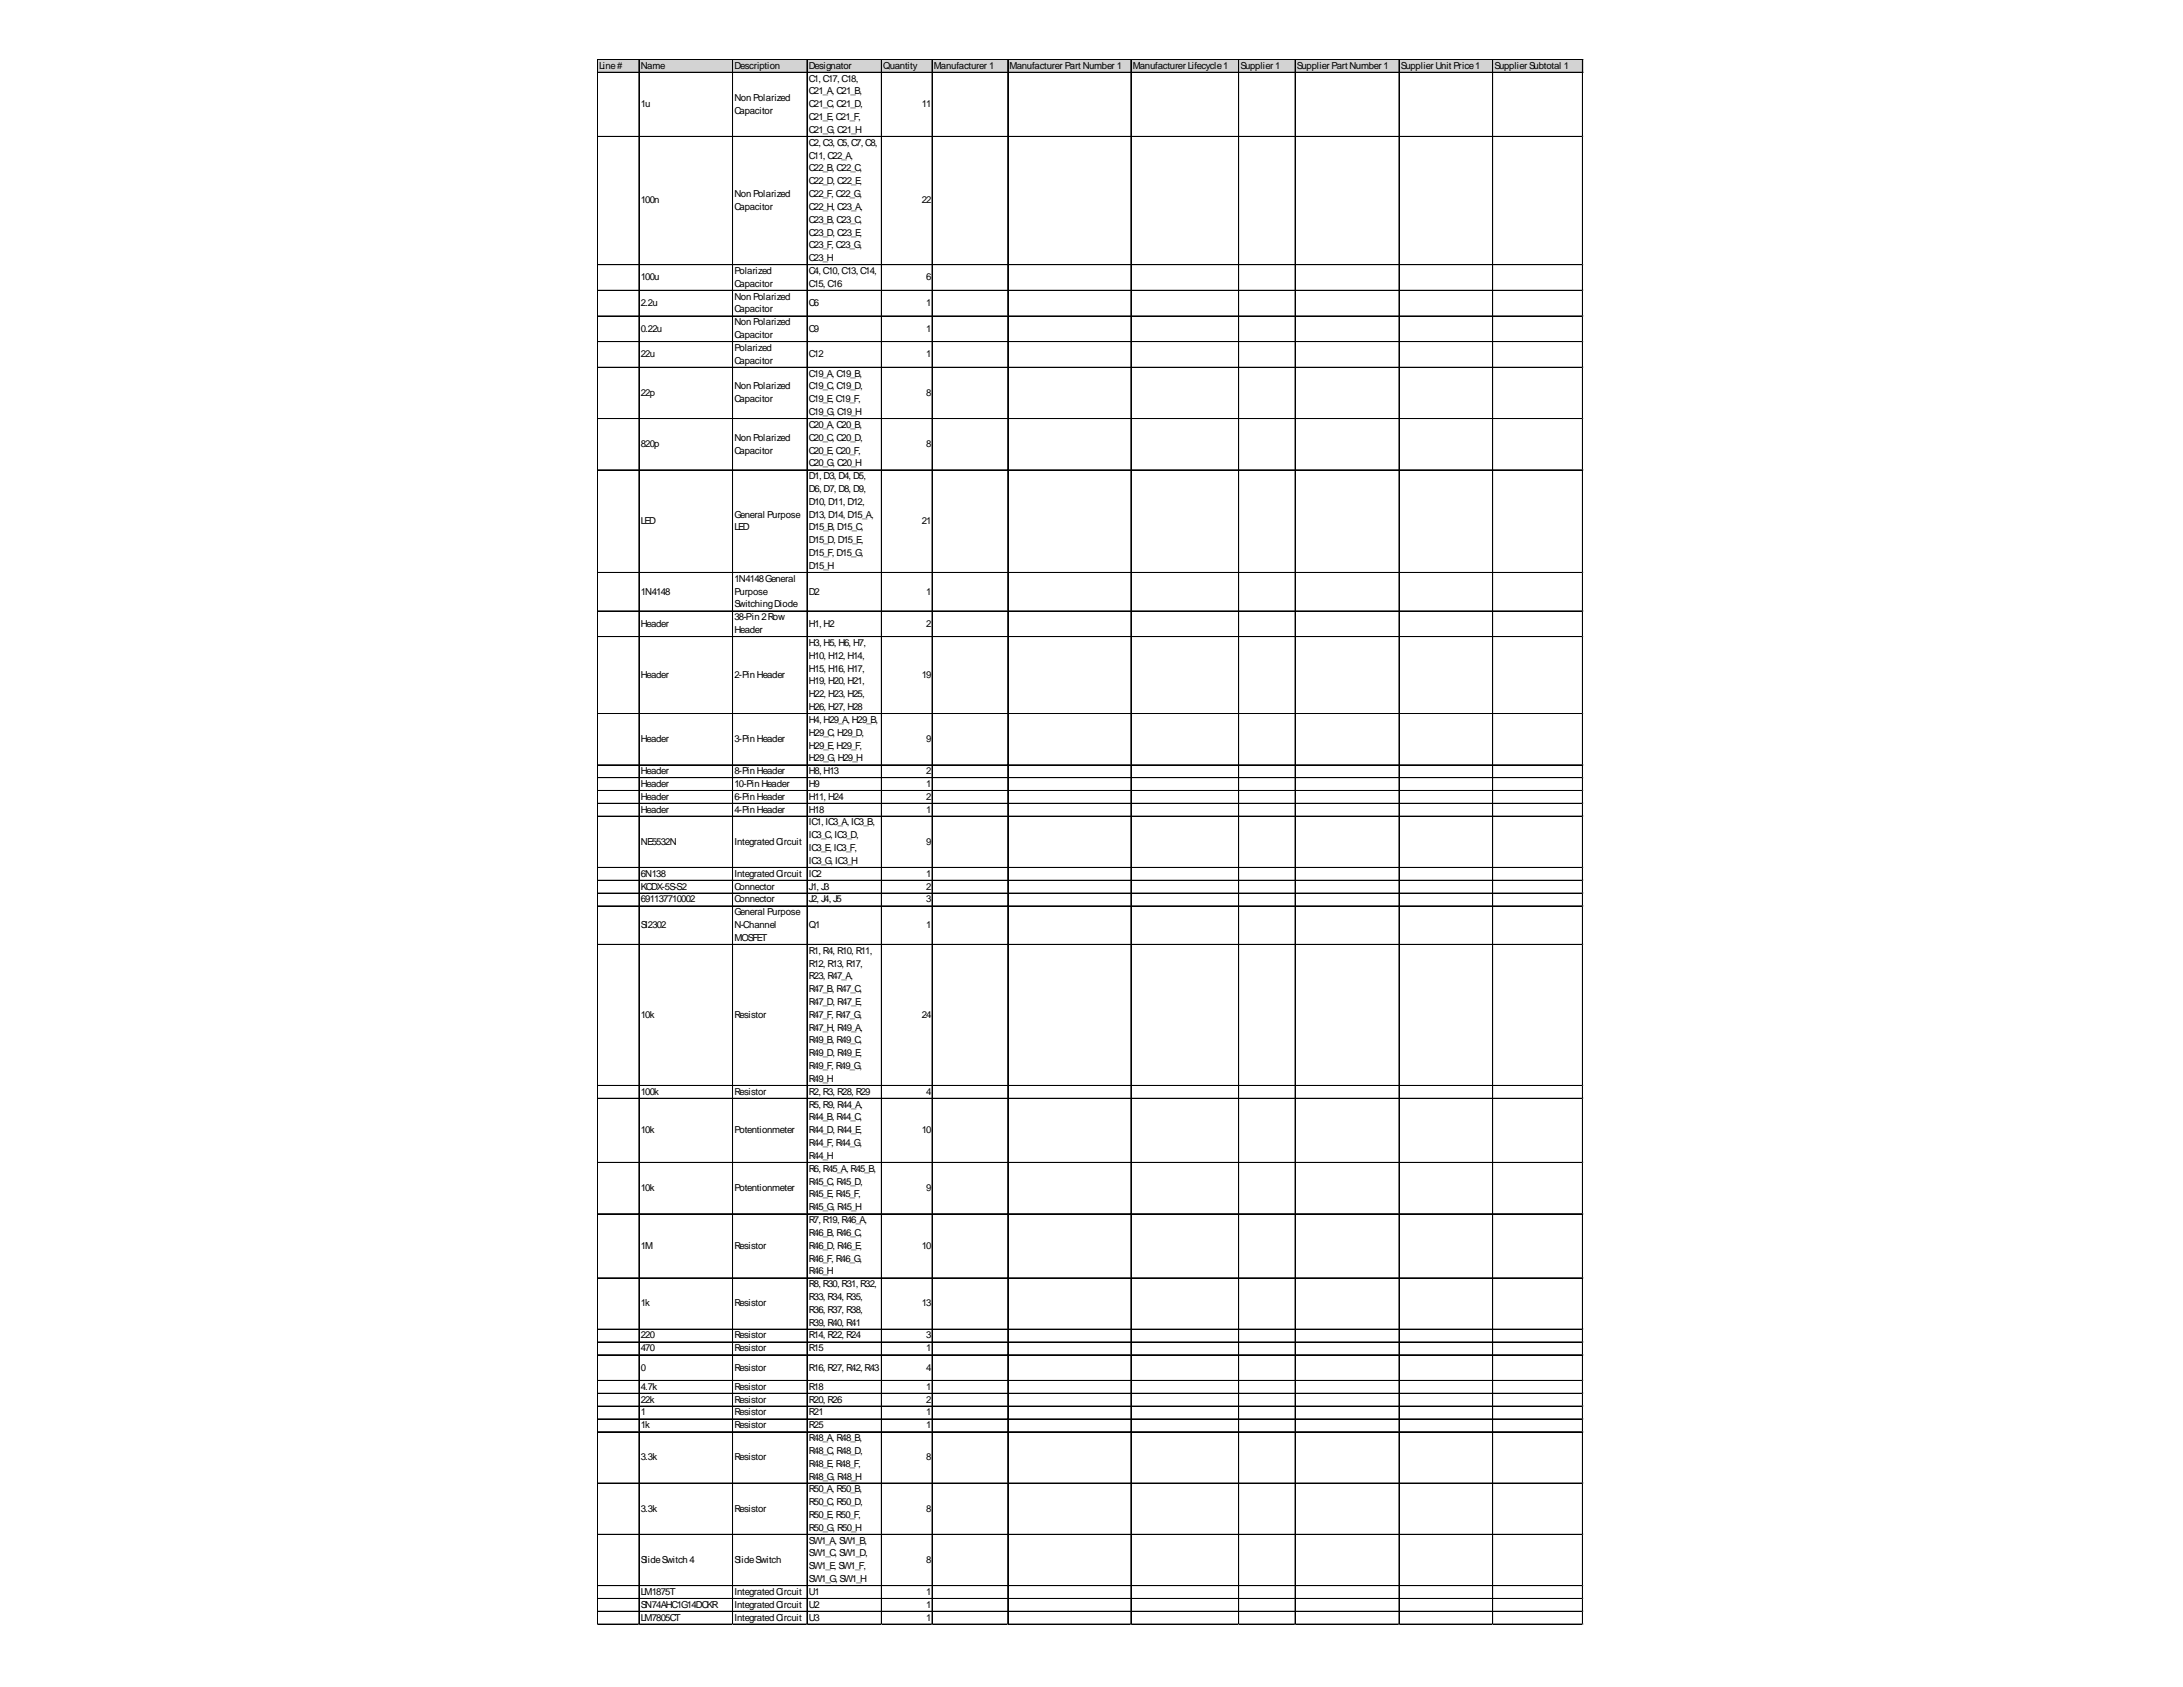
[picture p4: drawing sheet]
<svg xmlns="http://www.w3.org/2000/svg" width="279mm" height="216mm" viewBox="0 0 279 216" stroke-linecap="round" stroke-linejoin="round" font-family="sans-serif">
<defs><g id="words">
<g font-size="1.2">
<text x="76.7" y="8.8">Line#</text>
<text x="82" y="8.8">Name</text>
<text x="94" y="8.8">Description</text>
<text x="103.5" y="8.8">Designator</text>
<text x="103.5" y="10.4">C1, C17, C18,</text>
<text x="113" y="8.8">Quantity</text>
<text x="119.5" y="8.8">Manufacturer 1</text>
<text x="129.2" y="8.8">Manufacturer Part Number 1</text>
<text x="145" y="8.8">Manufacturer Lifecycle1</text>
<text x="158.8" y="8.8">Supplier 1</text>
<text x="166" y="8.8">Supplier Part Number 1</text>
<text x="179.3" y="8.8">Supplier Unit Price1</text>
<text x="191.3" y="8.8">Supplier Subtotal 1</text>
<text x="82" y="13.7">1u</text>
<text x="94" y="12.9">Non Polarized</text>
<text x="94" y="14.5">Capacitor</text>
<text x="103.5" y="12.1">C21_A, C21_B,</text>
<text x="103.5" y="13.7">C21_C, C21_D,</text>
<text x="103.5" y="15.4">C21_E, C21_F,</text>
<text x="103.5" y="17">C21_G, C21_H</text>
<text x="118" y="13.7">11</text>
<text x="103.5" y="18.7">C2, C3, C5, C7, C8,</text>
<text x="103.5" y="20.3">C11, C22_A,</text>
<text x="103.5" y="21.9">C22_B, C22_C,</text>
<text x="103.5" y="23.6">C22_D, C22_E,</text>
<text x="82" y="26">100n</text>
<text x="94" y="25.2">Non Polarized</text>
<text x="94" y="26.9">Capacitor</text>
<text x="103.5" y="25.2">C22_F, C22_G,</text>
<text x="103.5" y="26.9">C22_H, C23_A,</text>
<text x="103.5" y="28.5">C23_B, C23_C,</text>
<text x="118" y="26">22</text>
<text x="82" y="35.9">100u</text>
<text x="94" y="35.1">Polarized</text>
<text x="103.5" y="30.1">C23_D, C23_E,</text>
<text x="103.5" y="31.8">C23_F, C23_G,</text>
<text x="103.5" y="33.4">C23_H</text>
<text x="103.5" y="35.1">C4, C10, C13, C14,</text>
<text x="118.5" y="35.9">6</text>
<text x="82" y="39.2">2.2u</text>
<text x="94" y="36.7">Capacitor</text>
<text x="94" y="38.3">Non Polarized</text>
<text x="94" y="40">Capacitor</text>
<text x="94" y="41.6">Non Polarized</text>
<text x="103.5" y="36.7">C15, C16</text>
<text x="103.5" y="39.2">C6</text>
<text x="118.5" y="39.2">1</text>
<text x="82" y="42.5">0.22u</text>
<text x="82" y="45.7">22u</text>
<text x="94" y="43.3">Capacitor</text>
<text x="94" y="44.9">Polarized</text>
<text x="94" y="46.6">Capacitor</text>
<text x="103.5" y="42.5">C9</text>
<text x="103.5" y="45.7">C12</text>
<text x="118.5" y="42.5">1</text>
<text x="118.5" y="45.7">1</text>
<text x="82" y="50.7">22p</text>
<text x="94" y="49.8">Non Polarized</text>
<text x="94" y="51.5">Capacitor</text>
<text x="103.5" y="48.2">C19_A, C19_B,</text>
<text x="103.5" y="49.8">C19_C, C19_D,</text>
<text x="103.5" y="51.5">C19_E, C19_F,</text>
<text x="103.5" y="53.1">C19_G, C19_H</text>
<text x="118.5" y="50.7">8</text>
<text x="82" y="57.2">820p</text>
<text x="94" y="56.4">Non Polarized</text>
<text x="94" y="58">Capacitor</text>
<text x="103.5" y="54.8">C20_A, C20_B,</text>
<text x="103.5" y="56.4">C20_C, C20_D,</text>
<text x="103.5" y="58">C20_E, C20_F,</text>
<text x="103.5" y="59.7">C20_G, C20_H</text>
<text x="118.5" y="57.2">8</text>
<text x="103.5" y="61.3">D1, D3, D4, D5,</text>
<text x="103.5" y="63">D6, D7, D8, D9,</text>
<text x="103.5" y="64.6">D10, D11, D12,</text>
<text x="82" y="67.1">LED</text>
<text x="94" y="66.2">General Purpose</text>
<text x="94" y="67.9">LED</text>
<text x="103.5" y="66.2">D13, D14, D15_A,</text>
<text x="103.5" y="67.9">D15_B, D15_C,</text>
<text x="103.5" y="69.5">D15_D, D15_E,</text>
<text x="103.5" y="71.2">D15_F, D15_G,</text>
<text x="118" y="67.1">21</text>
<text x="82" y="76.1">1N4148</text>
<text x="94" y="74.5">1N4148General</text>
<text x="94" y="76.1">Purpose</text>
<text x="94" y="77.7">SwitchingDiode</text>
<text x="103.5" y="72.8">D15_H</text>
<text x="103.5" y="76.1">D2</text>
<text x="118.5" y="76.1">1</text>
<text x="82" y="80.2">Header</text>
<text x="94" y="79.4">38-Pin 2Row</text>
<text x="94" y="81">Header</text>
<text x="103.5" y="80.2">H1, H2</text>
<text x="103.5" y="82.7">H3, H5, H6, H7,</text>
<text x="118.5" y="80.2">2</text>
<text x="82" y="86.8">Header</text>
<text x="94" y="86.8">2-Pin Header</text>
<text x="103.5" y="84.3">H10, H12, H14,</text>
<text x="103.5" y="85.9">H15, H16, H17,</text>
<text x="103.5" y="87.6">H19, H20, H21,</text>
<text x="103.5" y="89.2">H22, H23, H25,</text>
<text x="118" y="86.8">19</text>
<text x="82" y="95">Header</text>
<text x="94" y="95">3-Pin Header</text>
<text x="103.5" y="90.9">H26, H27, H28</text>
<text x="103.5" y="92.5">H4, H29_A, H29_B,</text>
<text x="103.5" y="94.2">H29_C, H29_D,</text>
<text x="103.5" y="95.8">H29_E, H29_F,</text>
<text x="118.5" y="95">9</text>
<text x="82" y="99.1">Header</text>
<text x="82" y="100.7">Header</text>
<text x="94" y="99.1">8-Pin Header</text>
<text x="94" y="100.7">10-Pin Header</text>
<text x="103.5" y="97.4">H29_G, H29_H</text>
<text x="103.5" y="99.1">H8, H13</text>
<text x="103.5" y="100.7">H9</text>
<text x="118.5" y="99.1">2</text>
<text x="118.5" y="100.7">1</text>
<text x="82" y="102.4">Header</text>
<text x="82" y="104">Header</text>
<text x="94" y="102.4">6-Pin Header</text>
<text x="94" y="104">4-Pin Header</text>
<text x="103.5" y="102.4">H11, H24</text>
<text x="103.5" y="104">H18</text>
<text x="103.5" y="105.6">IC1, IC3_A, IC3_B,</text>
<text x="103.5" y="107.3">IC3_C, IC3_D,</text>
<text x="118.5" y="102.4">2</text>
<text x="118.5" y="104">1</text>
<text x="82" y="108.1">NE5532N</text>
<text x="82" y="112.2">6N138</text>
<text x="82" y="113.8">KCDX-5S-S2</text>
<text x="94" y="108.1">Integrated Circuit</text>
<text x="94" y="112.2">Integrated Circuit</text>
<text x="94" y="113.8">Connector</text>
<text x="103.5" y="108.9">IC3_E, IC3_F,</text>
<text x="103.5" y="110.6">IC3_G, IC3_H</text>
<text x="103.5" y="112.2">IC2</text>
<text x="103.5" y="113.8">J1, J3</text>
<text x="118.5" y="108.1">9</text>
<text x="118.5" y="112.2">1</text>
<text x="118.5" y="113.8">2</text>
<text x="82" y="115.5">691137710002</text>
<text x="82" y="118.8">SI2302</text>
<text x="94" y="115.5">Connector</text>
<text x="94" y="117.1">General Purpose</text>
<text x="94" y="118.8">N-Channel</text>
<text x="103.5" y="115.5">J2, J4, J5</text>
<text x="103.5" y="118.8">Q1</text>
<text x="118.5" y="115.5">3</text>
<text x="118.5" y="118.8">1</text>
<text x="94" y="120.4">MOSFET</text>
<text x="103.5" y="122.1">R1, R4, R10, R11,</text>
<text x="103.5" y="123.7">R12, R13, R17,</text>
<text x="103.5" y="125.3">R23, R47_A,</text>
<text x="82" y="130.3">10k</text>
<text x="94" y="130.3">Resistor</text>
<text x="103.5" y="127">R47_B, R47_C,</text>
<text x="103.5" y="128.6">R47_D, R47_E,</text>
<text x="103.5" y="130.3">R47_F, R47_G,</text>
<text x="103.5" y="131.9">R47_H, R49_A,</text>
<text x="118" y="130.3">24</text>
<text x="103.5" y="133.5">R49_B, R49_C,</text>
<text x="103.5" y="135.2">R49_D, R49_E,</text>
<text x="103.5" y="136.8">R49_F, R49_G,</text>
<text x="82" y="140.1">100k</text>
<text x="94" y="140.1">Resistor</text>
<text x="103.5" y="138.5">R49_H</text>
<text x="103.5" y="140.1">R2, R3, R28, R29</text>
<text x="103.5" y="141.8">R5, R9, R44_A,</text>
<text x="103.5" y="143.4">R44_B, R44_C,</text>
<text x="118.5" y="140.1">4</text>
<text x="82" y="145">10k</text>
<text x="94" y="145">Potentionmeter</text>
<text x="103.5" y="145">R44_D, R44_E,</text>
<text x="103.5" y="146.7">R44_F, R44_G,</text>
<text x="103.5" y="148.3">R44_H</text>
<text x="103.5" y="150">R6, R45_A, R45_B,</text>
<text x="118" y="145">10</text>
<text x="82" y="152.4">10k</text>
<text x="94" y="152.4">Potentionmeter</text>
<text x="103.5" y="151.6">R45_C, R45_D,</text>
<text x="103.5" y="153.2">R45_E, R45_F,</text>
<text x="103.5" y="154.9">R45_G, R45_H</text>
<text x="118.5" y="152.4">9</text>
<text x="82" y="159.8">1M</text>
<text x="94" y="159.8">Resistor</text>
<text x="103.5" y="156.5">R7, R19, R46_A,</text>
<text x="103.5" y="158.2">R46_B, R46_C,</text>
<text x="103.5" y="159.8">R46_D, R46_E,</text>
<text x="103.5" y="161.4">R46_F, R46_G,</text>
<text x="118" y="159.8">10</text>
<text x="82" y="167.2">1k</text>
<text x="94" y="167.2">Resistor</text>
<text x="103.5" y="163.1">R46_H</text>
<text x="103.5" y="164.7">R8, R30, R31, R32,</text>
<text x="103.5" y="166.4">R33, R34, R35,</text>
<text x="118" y="167.2">13</text>
<text x="82" y="171.3">220</text>
<text x="82" y="172.9">470</text>
<text x="94" y="171.3">Resistor</text>
<text x="94" y="172.9">Resistor</text>
<text x="103.5" y="168">R36, R37, R38,</text>
<text x="103.5" y="169.7">R39, R40, R41</text>
<text x="103.5" y="171.3">R14, R22, R24</text>
<text x="103.5" y="172.9">R15</text>
<text x="118.5" y="171.3">3</text>
<text x="118.5" y="172.9">1</text>
<text x="82" y="175.4">0</text>
<text x="82" y="177.9">4.7k</text>
<text x="82" y="179.5">22k</text>
<text x="94" y="175.4">Resistor</text>
<text x="94" y="177.9">Resistor</text>
<text x="94" y="179.5">Resistor</text>
<text x="103.5" y="175.4">R16, R27, R42, R43</text>
<text x="103.5" y="177.9">R18</text>
<text x="103.5" y="179.5">R20, R26</text>
<text x="118.5" y="175.4">4</text>
<text x="118.5" y="177.9">1</text>
<text x="118.5" y="179.5">2</text>
<text x="82" y="181.1">1</text>
<text x="82" y="182.8">1k</text>
<text x="94" y="181.1">Resistor</text>
<text x="94" y="182.8">Resistor</text>
<text x="103.5" y="181.1">R21</text>
<text x="103.5" y="182.8">R25</text>
<text x="103.5" y="184.4">R48_A, R48_B,</text>
<text x="118.5" y="181.1">1</text>
<text x="118.5" y="182.8">1</text>
<text x="82" y="186.9">3.3k</text>
<text x="94" y="186.9">Resistor</text>
<text x="103.5" y="186.1">R48_C, R48_D,</text>
<text x="103.5" y="187.7">R48_E, R48_F,</text>
<text x="103.5" y="189.3">R48_G, R48_H</text>
<text x="103.5" y="191">R50_A, R50_B,</text>
<text x="118.5" y="186.9">8</text>
<text x="82" y="193.5">3.3k</text>
<text x="94" y="193.5">Resistor</text>
<text x="103.5" y="192.6">R50_C, R50_D,</text>
<text x="103.5" y="194.3">R50_E, R50_F,</text>
<text x="103.5" y="195.9">R50_G, R50_H</text>
<text x="103.5" y="197.6">SW1_A, SW1_B,</text>
<text x="118.5" y="193.5">8</text>
<text x="82" y="200">SlideSwitch 4</text>
<text x="94" y="200">SlideSwitch</text>
<text x="103.5" y="199.2">SW1_C, SW1_D,</text>
<text x="103.5" y="200.8">SW1_E, SW1_F,</text>
<text x="103.5" y="202.5">SW1_G, SW1_H</text>
<text x="118.5" y="200">8</text>
<text x="82" y="204.1">LM1875T</text>
<text x="82" y="205.8">SN74AHC1G14DCKR</text>
<text x="82" y="207.4">LM7805CT</text>
<text x="94" y="204.1">Integrated Circuit</text>
<text x="94" y="205.8">Integrated Circuit</text>
<text x="94" y="207.4">Integrated Circuit</text>
<text x="103.5" y="204.1">U1</text>
<text x="103.5" y="205.8">U2</text>
<text x="103.5" y="207.4">U3</text>
<text x="118.5" y="204.1">1</text>
<text x="118.5" y="205.8">1</text>
<text x="118.5" y="207.4">1</text>
</g>
</g></defs>
<path d="M76.5 7.6h126.2v1.7h-126.2z" fill="#d3d3d3"/>
<g fill="none" stroke="#000" stroke-width=".13">
<path d="M76.4 7.6v200.3M76.5 7.6v200.3M76.5 7.6h126.1M76.5 9.2h126.1M76.5 9.3h126.1M76.5 17.5h126.1M81.8 7.7v200.2M93.8 7.7v200.2M103.3 7.7v200.2M112.8 7.7v200.2M119.3 7.7v200.2M129 7.7v200.2"/>
<path d="M144.7 7.7v200.2M144.8 7.7v200.2M158.5 7.7v200.2M158.6 7.7v200.2M165.8 7.7v200.2M179.1 7.7v200.2M191 7.7v200.2M191.1 7.7v200.2M202.5 7.7v200.2M202.6 7.7v200.2M76.5 33.9h126.1M76.5 37.2h126.1"/>
<path d="M76.5 40.4h126.1M76.5 40.5h126.1M76.5 43.7h126.1M76.5 43.8h126.1M76.5 47h126.1M76.5 53.6h126.1M76.5 60.1h126.1M76.5 60.2h126.1M76.5 73.3h126.1M76.5 78.2h126.1M76.5 81.5h126.1M76.5 91.3h126.1"/>
<path d="M76.5 91.4h126.1M76.5 97.9h126.1M76.5 99.5h126.1M76.5 99.6h126.1M76.5 101.2h126.1M76.5 102.8h126.1M76.5 104.4h126.1M76.5 104.5h126.1M76.5 111h126.1M76.5 111.1h126.1M76.5 112.7h126.1M76.5 114.3h126.1"/>
<path d="M76.5 115.9h126.1M76.5 116h126.1M76.5 120.9h126.1M76.5 138.9h126.1M76.5 139h126.1M76.5 140.6h126.1M76.5 148.8h126.1M76.5 155.3h126.1M76.5 155.4h126.1M76.5 163.5h126.1M76.5 163.6h126.1M76.5 170.1h126.1"/>
<path d="M76.5 171.7h126.1M76.5 171.8h126.1M76.5 173.4h126.1M76.5 176.7h126.1M76.5 178.3h126.1M76.5 179.9h126.1M76.5 180h126.1M76.5 181.6h126.1M76.5 183.2h126.1M76.5 183.3h126.1M76.5 189.8h126.1M76.5 196.4h126.1"/>
<path d="M76.5 202.9h126.1M76.5 203h126.1M76.5 204.6h126.1M76.5 206.2h126.1M76.5 207.8h126.1M76.5 207.9h126.1"/>
</g>
<path d="M76.4 207.9v.1" fill="none" stroke="#e0e0e0" stroke-width=".13"/>
<path d="M76.4 207.9l.1 .1z" fill="#e0e0e0"/>
<path d="M81.8 207.9v.1" fill="none" stroke="#e0e0e0" stroke-width=".13"/>
<path d="M81.8 207.9l.1 .1z" fill="#e0e0e0"/>
<path d="M93.8 207.9v.1" fill="none" stroke="#e0e0e0" stroke-width=".13"/>
<path d="M93.8 207.9v.1z" fill="#e0e0e0"/>
<path d="M103.3 207.9v.1" fill="none" stroke="#e0e0e0" stroke-width=".13"/>
<path d="M103.3 207.9l.1 .1z" fill="#e0e0e0"/>
<path d="M112.8 207.9v.1" fill="none" stroke="#e0e0e0" stroke-width=".13"/>
<path d="M112.8 207.9l.1 .1z" fill="#e0e0e0"/>
<path d="M119.3 207.9v.1" fill="none" stroke="#e0e0e0" stroke-width=".13"/>
<path d="M119.3 207.9l.1 .1z" fill="#e0e0e0"/>
<path d="M129 207.9v.1" fill="none" stroke="#e0e0e0" stroke-width=".13"/>
<path d="M129 207.9l.1 .1z" fill="#e0e0e0"/>
<path d="M144.7 207.9v.1" fill="none" stroke="#e0e0e0" stroke-width=".13"/>
<path d="M144.7 207.9l.1 .1z" fill="#e0e0e0"/>
<path d="M158.5 207.9v.1" fill="none" stroke="#e0e0e0" stroke-width=".13"/>
<path d="M158.5 207.9l.1 .1z" fill="#e0e0e0"/>
<path d="M165.8 207.9v.1" fill="none" stroke="#e0e0e0" stroke-width=".13"/>
<path d="M165.8 207.9v.1z" fill="#e0e0e0"/>
<path d="M179.1 207.9v.1" fill="none" stroke="#e0e0e0" stroke-width=".13"/>
<path d="M179.1 207.9v.1z" fill="#e0e0e0"/>
<path d="M191 207.9v.1" fill="none" stroke="#e0e0e0" stroke-width=".13"/>
<path d="M191 207.9l.1 .1z" fill="#e0e0e0"/>
<path d="M202.5 207.9v.1" fill="none" stroke="#e0e0e0" stroke-width=".13"/>
<path d="M202.5 207.9l.1 .1z" fill="#e0e0e0"/>
<path d="M202.6 17.5h.1" fill="none" stroke="#e0e0e0" stroke-width=".13"/>
<path d="M202.6 17.5h.1z" fill="#e0e0e0"/>
<path d="M202.6 33.9h.1" fill="none" stroke="#e0e0e0" stroke-width=".13"/>
<path d="M202.6 33.9l.1 .1z" fill="#e0e0e0"/>
<path d="M202.6 37.2h.1" fill="none" stroke="#e0e0e0" stroke-width=".13"/>
<path d="M202.6 37.2h.1z" fill="#e0e0e0"/>
<path d="M202.6 40.4h.1" fill="none" stroke="#e0e0e0" stroke-width=".13"/>
<path d="M202.6 40.4l.1 .1z" fill="#e0e0e0"/>
<path d="M202.6 43.7h.1" fill="none" stroke="#e0e0e0" stroke-width=".13"/>
<path d="M202.6 43.7l.1 .1z" fill="#e0e0e0"/>
<path d="M202.6 47h.1" fill="none" stroke="#e0e0e0" stroke-width=".13"/>
<path d="M202.6 47l.1 .1z" fill="#e0e0e0"/>
<path d="M202.6 53.6h.1" fill="none" stroke="#e0e0e0" stroke-width=".13"/>
<path d="M202.6 53.6h.1z" fill="#e0e0e0"/>
<path d="M202.6 60.1h.1" fill="none" stroke="#e0e0e0" stroke-width=".13"/>
<path d="M202.6 60.1l.1 .1z" fill="#e0e0e0"/>
<path d="M202.6 73.3h.1" fill="none" stroke="#e0e0e0" stroke-width=".13"/>
<path d="M202.6 73.3h.1z" fill="#e0e0e0"/>
<path d="M202.6 78.2h.1" fill="none" stroke="#e0e0e0" stroke-width=".13"/>
<path d="M202.6 78.2l.1 .1z" fill="#e0e0e0"/>
<path d="M202.6 81.5h.1" fill="none" stroke="#e0e0e0" stroke-width=".13"/>
<path d="M202.6 81.5h.1z" fill="#e0e0e0"/>
<path d="M202.6 91.3h.1" fill="none" stroke="#e0e0e0" stroke-width=".13"/>
<path d="M202.6 91.3l.1 .1z" fill="#e0e0e0"/>
<path d="M202.6 97.9h.1" fill="none" stroke="#e0e0e0" stroke-width=".13"/>
<path d="M202.6 97.9l.1 .1z" fill="#e0e0e0"/>
<path d="M202.6 99.5h.1" fill="none" stroke="#e0e0e0" stroke-width=".13"/>
<path d="M202.6 99.5l.1 .1z" fill="#e0e0e0"/>
<path d="M202.6 101.2h.1" fill="none" stroke="#e0e0e0" stroke-width=".13"/>
<path d="M202.6 101.2h.1z" fill="#e0e0e0"/>
<path d="M202.6 102.8h.1" fill="none" stroke="#e0e0e0" stroke-width=".13"/>
<path d="M202.6 102.8l.1 .1z" fill="#e0e0e0"/>
<path d="M202.6 104.4h.1" fill="none" stroke="#e0e0e0" stroke-width=".13"/>
<path d="M202.6 104.4l.1 .1z" fill="#e0e0e0"/>
<path d="M202.6 111h.1" fill="none" stroke="#e0e0e0" stroke-width=".13"/>
<path d="M202.6 111l.1 .1z" fill="#e0e0e0"/>
<path d="M202.6 112.7h.1" fill="none" stroke="#e0e0e0" stroke-width=".13"/>
<path d="M202.6 112.7h.1z" fill="#e0e0e0"/>
<path d="M202.6 114.3h.1" fill="none" stroke="#e0e0e0" stroke-width=".13"/>
<path d="M202.6 114.3l.1 .1z" fill="#e0e0e0"/>
<path d="M202.6 115.9h.1" fill="none" stroke="#e0e0e0" stroke-width=".13"/>
<path d="M202.6 115.9l.1 .1z" fill="#e0e0e0"/>
<path d="M202.6 120.9h.1" fill="none" stroke="#e0e0e0" stroke-width=".13"/>
<path d="M202.6 120.9h.1z" fill="#e0e0e0"/>
<path d="M202.6 138.9h.1" fill="none" stroke="#e0e0e0" stroke-width=".13"/>
<path d="M202.6 138.9l.1 .1z" fill="#e0e0e0"/>
<path d="M202.6 140.6h.1" fill="none" stroke="#e0e0e0" stroke-width=".13"/>
<path d="M202.6 140.6h.1z" fill="#e0e0e0"/>
<path d="M202.6 148.8h.1" fill="none" stroke="#e0e0e0" stroke-width=".13"/>
<path d="M202.6 148.8h.1z" fill="#e0e0e0"/>
<path d="M202.6 155.3h.1" fill="none" stroke="#e0e0e0" stroke-width=".13"/>
<path d="M202.6 155.3l.1 .1z" fill="#e0e0e0"/>
<path d="M202.6 163.5h.1" fill="none" stroke="#e0e0e0" stroke-width=".13"/>
<path d="M202.6 163.5l.1 .1z" fill="#e0e0e0"/>
<path d="M202.6 170.1h.1" fill="none" stroke="#e0e0e0" stroke-width=".13"/>
<path d="M202.6 170.1l.1 .1z" fill="#e0e0e0"/>
<path d="M202.6 171.7h.1" fill="none" stroke="#e0e0e0" stroke-width=".13"/>
<path d="M202.6 171.7l.1 .1z" fill="#e0e0e0"/>
<path d="M202.6 173.4h.1" fill="none" stroke="#e0e0e0" stroke-width=".13"/>
<path d="M202.6 173.4l.1 .1z" fill="#e0e0e0"/>
<path d="M202.6 176.7h.1" fill="none" stroke="#e0e0e0" stroke-width=".13"/>
<path d="M202.6 176.7h.1z" fill="#e0e0e0"/>
<path d="M202.6 178.3h.1" fill="none" stroke="#e0e0e0" stroke-width=".13"/>
<path d="M202.6 178.3l.1 .1z" fill="#e0e0e0"/>
<path d="M202.6 179.9h.1" fill="none" stroke="#e0e0e0" stroke-width=".13"/>
<path d="M202.6 179.9l.1 .1z" fill="#e0e0e0"/>
<path d="M202.6 181.6h.1" fill="none" stroke="#e0e0e0" stroke-width=".13"/>
<path d="M202.6 181.6l.1 .1z" fill="#e0e0e0"/>
<path d="M202.6 183.2h.1" fill="none" stroke="#e0e0e0" stroke-width=".13"/>
<path d="M202.6 183.2l.1 .1z" fill="#e0e0e0"/>
<path d="M202.6 189.8h.1" fill="none" stroke="#e0e0e0" stroke-width=".13"/>
<path d="M202.6 189.8l.1 .1z" fill="#e0e0e0"/>
<path d="M202.6 196.4h.1" fill="none" stroke="#e0e0e0" stroke-width=".13"/>
<path d="M202.6 196.4h.1z" fill="#e0e0e0"/>
<path d="M202.6 202.9h.1" fill="none" stroke="#e0e0e0" stroke-width=".13"/>
<path d="M202.6 202.9l.1 .1z" fill="#e0e0e0"/>
<path d="M202.6 204.6h.1" fill="none" stroke="#e0e0e0" stroke-width=".13"/>
<path d="M202.6 204.6h.1z" fill="#e0e0e0"/>
<path d="M202.6 206.2h.1" fill="none" stroke="#e0e0e0" stroke-width=".13"/>
<path d="M202.6 206.2l.1 .1z" fill="#e0e0e0"/>
<path d="M202.6 207.8h.1" fill="none" stroke="#e0e0e0" stroke-width=".13"/>
<path d="M202.6 207.8l.1 .1z" fill="#e0e0e0"/>
<use href="#words"/>
</svg>
